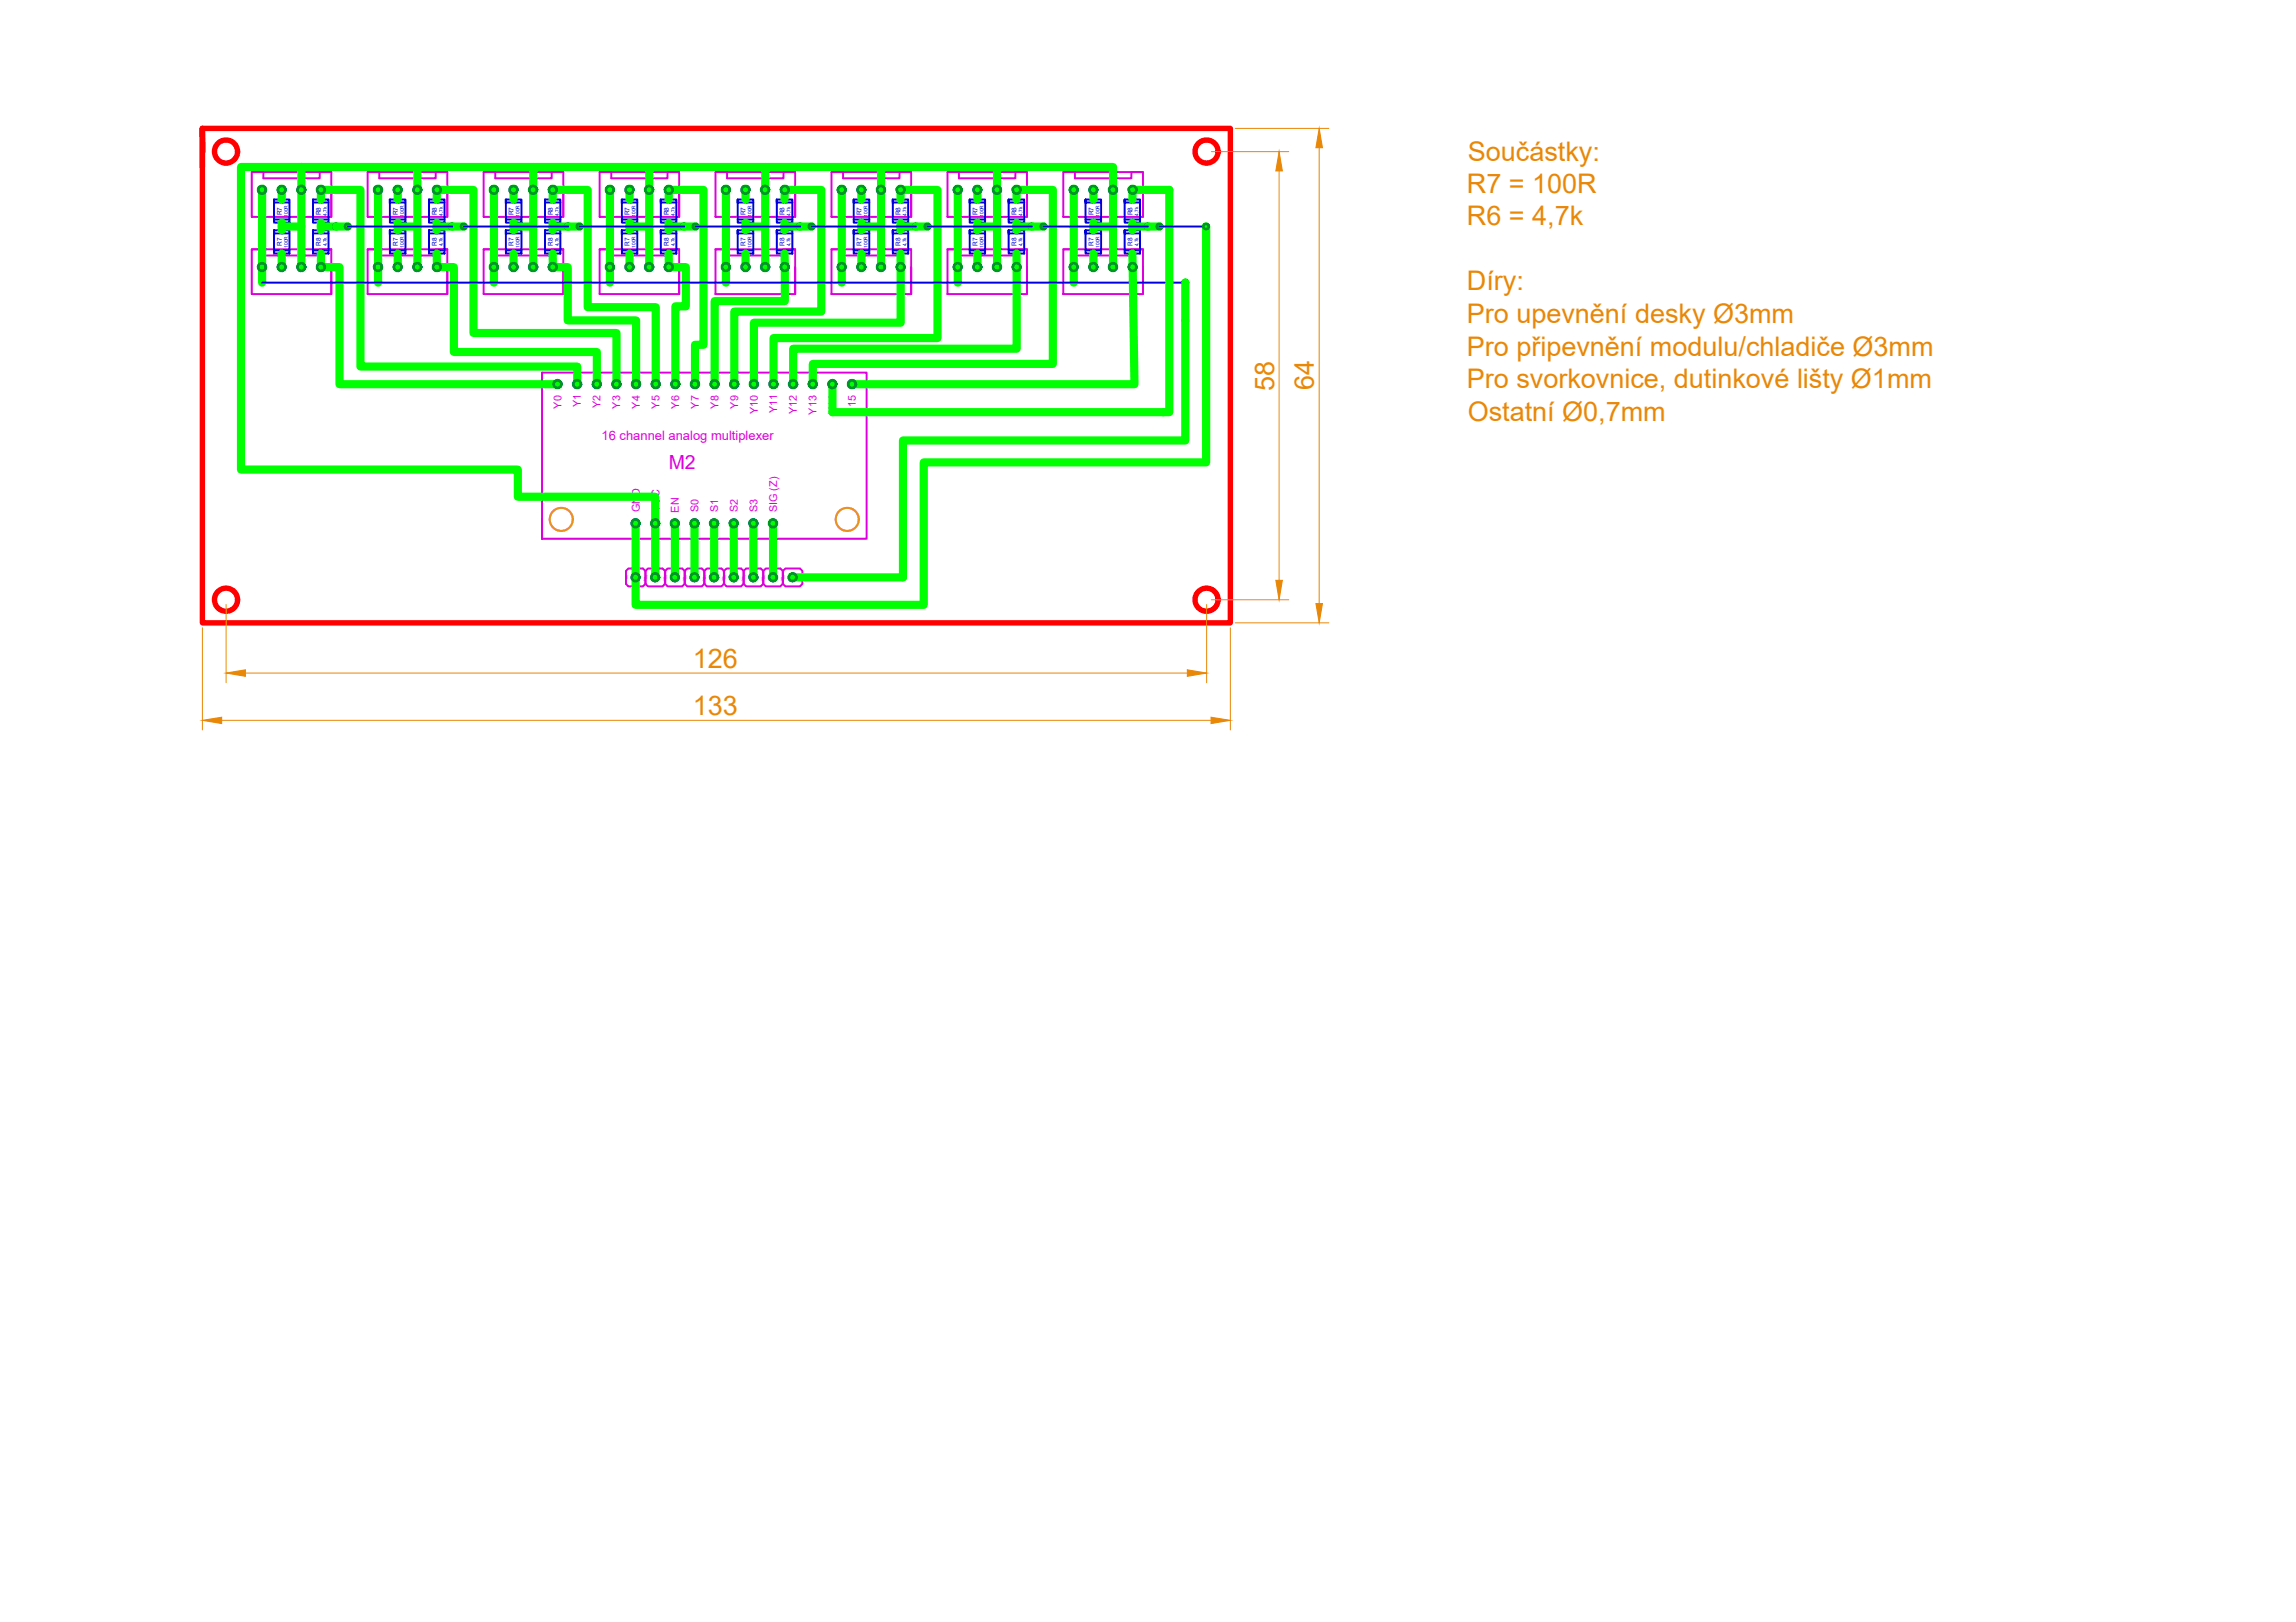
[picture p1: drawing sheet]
<svg xmlns="http://www.w3.org/2000/svg" width="297mm" height="210mm" viewBox="0 0 297 210" stroke-linecap="round" stroke-linejoin="round" font-family="sans-serif">
<defs><g id="words">
<g font-size="3.5" fill="#e98707">
<text x="189.9" y="20.8">Součástky:</text>
<text x="189.8" y="25">R7 = 100R</text>
<text x="189.8" y="29.1">R6 = 4,7k</text>
<text x="189.8" y="37.5">Díry:</text>
<text x="189.8" y="41.8">Pro upevnění desky Ø3mm</text>
<text x="189.8" y="46">Pro připevnění modulu/chladiče Ø3mm</text>
<text x="164.8" y="50.5" transform="rotate(-90 164.8 50.5)">58</text>
<text x="170" y="50.5" transform="rotate(-90 170 50.5)">64</text>
<text x="189.8" y="50.3">Pro svorkovnice, dutinkové lišty Ø1mm</text>
<text x="189.9" y="54.5">Ostatní Ø0,7mm</text>
<text x="89.6" y="86.4">126</text>
<text x="89.6" y="92.6">133</text>
</g>
<text font-size="2.5" fill="#d0d" x="86.5" y="60.7">M2</text>
<text font-size="1.7" fill="#d0d" x="77.8" y="57">16 channel analog multiplexer</text>
<g font-size="1.4" fill="#d0d">
<text x="72.6" y="52.9" transform="rotate(-90 72.6 52.9)">Y0</text>
<text x="75.2" y="52.7" transform="rotate(-90 75.2 52.7)">Y1</text>
<text x="77.7" y="52.9" transform="rotate(-90 77.7 52.9)">Y2</text>
<text x="80.2" y="52.9" transform="rotate(-90 80.2 52.9)">Y3</text>
<text x="82.8" y="52.9" transform="rotate(-90 82.8 52.9)">Y4</text>
<text x="85.3" y="52.9" transform="rotate(-90 85.3 52.9)">Y5</text>
<text x="87.9" y="52.9" transform="rotate(-90 87.9 52.9)">Y6</text>
<text x="90.4" y="52.9" transform="rotate(-90 90.4 52.9)">Y7</text>
<text x="92.9" y="52.9" transform="rotate(-90 92.9 52.9)">Y8</text>
<text x="95.5" y="52.9" transform="rotate(-90 95.5 52.9)">Y9</text>
<text x="98" y="53.6" transform="rotate(-90 98 53.6)">Y10</text>
<text x="100.6" y="53.4" transform="rotate(-90 100.6 53.4)">Y11</text>
<text x="103.1" y="53.6" transform="rotate(-90 103.1 53.6)">Y12</text>
<text x="105.6" y="53.7" transform="rotate(-90 105.6 53.7)">Y13</text>
<text x="108.2" y="53.6" transform="rotate(-90 108.2 53.6)">Y14</text>
<text x="110.7" y="53.7" transform="rotate(-90 110.7 53.7)">Y15</text>
<text x="82.8" y="66.3" transform="rotate(-90 82.8 66.3)">GND</text>
<text x="85.3" y="66.2" transform="rotate(-90 85.3 66.2)">VCC</text>
<text x="87.8" y="66.3" transform="rotate(-90 87.8 66.3)">EN</text>
<text x="90.4" y="66.3" transform="rotate(-90 90.4 66.3)">S0</text>
<text x="92.9" y="66.3" transform="rotate(-90 92.9 66.3)">S1</text>
<text x="95.5" y="66.3" transform="rotate(-90 95.5 66.3)">S2</text>
<text x="98" y="66.3" transform="rotate(-90 98 66.3)">S3</text>
<text x="100.5" y="66.3" transform="rotate(-90 100.5 66.3)">SIG (Z)</text>
</g>
<g font-size=".8" fill="#00d">
<text x="36.4" y="27.9" transform="rotate(-90 36.4 27.9)">R7</text>
<text x="41.5" y="27.9" transform="rotate(-90 41.5 27.9)">R8</text>
<text x="51.5" y="27.9" transform="rotate(-90 51.5 27.9)">R7</text>
<text x="56.5" y="27.9" transform="rotate(-90 56.5 27.9)">R8</text>
<text x="66.4" y="27.9" transform="rotate(-90 66.4 27.9)">R7</text>
<text x="71.5" y="27.9" transform="rotate(-90 71.5 27.9)">R8</text>
<text x="81.4" y="27.9" transform="rotate(-90 81.4 27.9)">R7</text>
<text x="86.5" y="27.9" transform="rotate(-90 86.5 27.9)">R8</text>
<text x="96.5" y="27.9" transform="rotate(-90 96.5 27.9)">R7</text>
<text x="101.5" y="27.9" transform="rotate(-90 101.5 27.9)">R8</text>
<text x="111.4" y="27.9" transform="rotate(-90 111.4 27.9)">R7</text>
<text x="116.5" y="27.9" transform="rotate(-90 116.5 27.9)">R8</text>
<text x="126.4" y="27.9" transform="rotate(-90 126.4 27.9)">R7</text>
<text x="131.5" y="27.9" transform="rotate(-90 131.5 27.9)">R8</text>
<text x="141.5" y="27.9" transform="rotate(-90 141.5 27.9)">R7</text>
<text x="146.5" y="27.9" transform="rotate(-90 146.5 27.9)">R8</text>
<text x="36.4" y="31.9" transform="rotate(-90 36.4 31.9)">R7</text>
<text x="41.5" y="31.9" transform="rotate(-90 41.5 31.9)">R8</text>
<text x="51.5" y="31.9" transform="rotate(-90 51.5 31.9)">R7</text>
<text x="56.5" y="31.9" transform="rotate(-90 56.5 31.9)">R8</text>
<text x="66.4" y="31.9" transform="rotate(-90 66.4 31.9)">R7</text>
<text x="71.5" y="31.9" transform="rotate(-90 71.5 31.9)">R8</text>
<text x="81.4" y="31.9" transform="rotate(-90 81.4 31.9)">R7</text>
<text x="86.5" y="31.9" transform="rotate(-90 86.5 31.9)">R8</text>
<text x="96.5" y="31.9" transform="rotate(-90 96.5 31.9)">R7</text>
<text x="101.5" y="31.9" transform="rotate(-90 101.5 31.9)">R8</text>
<text x="111.4" y="31.9" transform="rotate(-90 111.4 31.9)">R7</text>
<text x="116.5" y="31.9" transform="rotate(-90 116.5 31.9)">R8</text>
<text x="126.4" y="31.9" transform="rotate(-90 126.4 31.9)">R7</text>
<text x="131.5" y="31.9" transform="rotate(-90 131.5 31.9)">R8</text>
<text x="141.5" y="31.9" transform="rotate(-90 141.5 31.9)">R7</text>
<text x="146.5" y="31.9" transform="rotate(-90 146.5 31.9)">R8</text>
</g>
<g font-size=".6" fill="#00d">
<text x="37.2" y="28.1" transform="rotate(-90 37.2 28.1)">100R</text>
<text x="42.3" y="27.9" transform="rotate(-90 42.3 27.9)">4,7k</text>
<text x="52.2" y="28.1" transform="rotate(-90 52.2 28.1)">100R</text>
<text x="57.3" y="27.9" transform="rotate(-90 57.3 27.9)">4,7k</text>
<text x="67.2" y="28.1" transform="rotate(-90 67.2 28.1)">100R</text>
<text x="72.3" y="27.9" transform="rotate(-90 72.3 27.9)">4,7k</text>
<text x="82.2" y="28.1" transform="rotate(-90 82.2 28.1)">100R</text>
<text x="87.3" y="27.9" transform="rotate(-90 87.3 27.9)">4,7k</text>
<text x="97.2" y="28.1" transform="rotate(-90 97.2 28.1)">100R</text>
<text x="102.3" y="27.9" transform="rotate(-90 102.3 27.9)">4,7k</text>
<text x="112.2" y="28.1" transform="rotate(-90 112.2 28.1)">100R</text>
<text x="117.3" y="27.9" transform="rotate(-90 117.3 27.9)">4,7k</text>
<text x="127.2" y="28.1" transform="rotate(-90 127.2 28.1)">100R</text>
<text x="132.3" y="27.9" transform="rotate(-90 132.3 27.9)">4,7k</text>
<text x="142.2" y="28.1" transform="rotate(-90 142.2 28.1)">100R</text>
<text x="147.3" y="27.9" transform="rotate(-90 147.3 27.9)">4,7k</text>
<text x="37.2" y="32.1" transform="rotate(-90 37.2 32.1)">100R</text>
<text x="42.3" y="31.9" transform="rotate(-90 42.3 31.9)">4,7k</text>
<text x="52.2" y="32.1" transform="rotate(-90 52.2 32.1)">100R</text>
<text x="57.3" y="31.9" transform="rotate(-90 57.3 31.9)">4,7k</text>
<text x="67.2" y="32.1" transform="rotate(-90 67.2 32.1)">100R</text>
<text x="72.3" y="31.9" transform="rotate(-90 72.3 31.9)">4,7k</text>
<text x="82.2" y="32.1" transform="rotate(-90 82.2 32.1)">100R</text>
<text x="87.3" y="31.9" transform="rotate(-90 87.3 31.9)">4,7k</text>
<text x="97.2" y="32.1" transform="rotate(-90 97.2 32.1)">100R</text>
<text x="102.3" y="31.9" transform="rotate(-90 102.3 31.9)">4,7k</text>
<text x="112.2" y="32.1" transform="rotate(-90 112.2 32.1)">100R</text>
<text x="117.3" y="31.9" transform="rotate(-90 117.3 31.9)">4,7k</text>
<text x="127.2" y="32.1" transform="rotate(-90 127.2 32.1)">100R</text>
<text x="132.3" y="31.9" transform="rotate(-90 132.3 31.9)">4,7k</text>
<text x="142.2" y="32.1" transform="rotate(-90 142.2 32.1)">100R</text>
<text x="147.3" y="31.9" transform="rotate(-90 147.3 31.9)">4,7k</text>
</g>
<g font-size=".3" fill="#d0d">
<text x="81" y="74.4" transform="rotate(90 81 74.4)">řada</text>
<text x="83.5" y="75.2" transform="rotate(-90 83.5 75.2)">řada</text>
<text x="83.6" y="74.4" transform="rotate(90 83.6 74.4)">řada</text>
<text x="86" y="75.2" transform="rotate(-90 86 75.2)">řada</text>
<text x="86.1" y="74.4" transform="rotate(90 86.1 74.4)">řada</text>
<text x="88.5" y="75.2" transform="rotate(-90 88.5 75.2)">řada</text>
<text x="88.7" y="74.4" transform="rotate(90 88.7 74.4)">řada</text>
<text x="91.1" y="75.2" transform="rotate(-90 91.1 75.2)">řada</text>
<text x="91.2" y="74.4" transform="rotate(90 91.2 74.4)">řada</text>
<text x="93.6" y="75.2" transform="rotate(-90 93.6 75.2)">řada</text>
<text x="93.7" y="74.4" transform="rotate(90 93.7 74.4)">řada</text>
<text x="96.2" y="75.2" transform="rotate(-90 96.2 75.2)">řada</text>
<text x="96.3" y="74.4" transform="rotate(90 96.3 74.4)">řada</text>
<text x="98.7" y="75.2" transform="rotate(-90 98.7 75.2)">řada</text>
<text x="98.8" y="74.4" transform="rotate(90 98.8 74.4)">řada</text>
<text x="101.2" y="75.2" transform="rotate(-90 101.2 75.2)">řada</text>
<text x="101.4" y="74.4" transform="rotate(90 101.4 74.4)">řada</text>
<text x="103.8" y="75.2" transform="rotate(-90 103.8 75.2)">řada</text>
</g>
</g></defs>
<g fill="none" stroke="#d0d" stroke-width=".25">
<path d="M32.6 32.3h10.3v5.8h-10.3zM32.6 32.3h1.5v.8h7.3v-.8h1.5M32.6 22.3h10.3v5.8h-10.3zM32.6 22.3h1.5v.8h7.3v-.8h1.5M42.9 24.6v3.5M42.9 34.6v3.5M47.6 22.3h10.3v5.8h-10.3zM47.6 22.3h1.5v.8h7.3v-.8h1.5M47.6 32.3h10.3v5.8h-10.3zM47.6 32.3h1.5v.8h7.3v-.8h1.5M57.9 24.6v3.5M57.9 34.6v3.5"/>
<path d="M62.6 22.3h10.3v5.8h-10.3zM62.6 22.3h1.5v.8h7.3v-.8h1.5M62.6 32.3h10.3v5.8h-10.3zM62.6 32.3h1.5v.8h7.3v-.8h1.5M72.9 24.6v3.5M72.9 34.6v3.5M77.6 22.3h10.3v5.8h-10.3zM77.6 22.3h1.5v.8h7.3v-.8h1.5M77.6 32.3h10.3v5.8h-10.3zM77.6 32.3h1.5v.8h7.3v-.8h1.5M87.9 24.6v3.5M87.9 34.6v3.5"/>
<path d="M92.6 22.3h10.3v5.8h-10.3zM92.6 22.3h1.5v.8h7.3v-.8h1.5M92.6 32.3h10.3v5.8h-10.3zM92.6 32.3h1.5v.8h7.3v-.8h1.5M102.9 24.6v3.5M102.9 34.6v3.5M107.6 22.3h10.3v5.8h-10.3zM107.6 22.3h1.5v.8h7.3v-.8h1.5M107.6 32.3h10.3v5.8h-10.3zM107.6 32.3h1.5v.8h7.3v-.8h1.5M117.9 24.6v3.5M117.9 34.6v3.5"/>
<path d="M122.6 22.3h10.3v5.8h-10.3zM122.6 22.3h1.5v.8h7.3v-.8h1.5M122.6 32.3h10.3v5.8h-10.3zM122.6 32.3h1.5v.8h7.3v-.8h1.5M132.9 24.6v3.5M132.9 34.6v3.5M137.6 22.3h10.3v5.8h-10.3zM137.6 22.3h1.5v.8h7.3v-.8h1.5M137.6 32.3h10.3v5.8h-10.3zM137.6 32.3h1.5v.8h7.3v-.8h1.5M147.9 24.6v3.5M147.9 34.6v3.5"/>
<path d="M70.1 48.2v1.5M70.1 67.2v2.5h42v-21.5h-42v21.5v-2M81 73.9l.3-.3h1.9l.3 .3v1.7l-.3 .3h-1.9l-.3-.3zM83.5 73.9l.3-.3h1.9l.3 .3v1.7l-.3 .3h-1.9l-.3-.3zM86.1 73.9l.3-.3h1.9l.3 .3v1.7l-.3 .3h-1.9l-.3-.3zM88.6 73.9l.3-.3h1.9l.3 .3v1.7l-.3 .3h-1.9l-.3-.3zM91.1 73.9l.3-.3h1.9l.3 .3v1.7l-.3 .3h-1.9l-.3-.3zM93.7 73.9l.3-.3h1.9l.3 .3v1.7l-.3 .3h-1.9l-.3-.3zM96.2 73.9l.3-.3h1.9l.3 .3v1.7l-.3 .3h-1.9l-.3-.3zM98.8 73.9l.3-.3h1.9l.3 .3v1.7l-.3 .3h-1.9l-.3-.3zM101.3 73.9l.3-.3h1.9l.3 .3v1.7l-.3 .3h-1.9l-.3-.3z"/>
<circle cx="33.9" cy="34.6" r=".5"/>
<circle cx="33.9" cy="24.6" r=".5"/>
<circle cx="36.4" cy="24.6" r=".5"/>
<circle cx="36.4" cy="34.6" r=".5"/>
<circle cx="39" cy="34.6" r=".5"/>
<circle cx="39" cy="24.6" r=".5"/>
<circle cx="41.5" cy="24.6" r=".5"/>
<circle cx="41.5" cy="34.6" r=".5"/>
<circle cx="48.9" cy="24.6" r=".5"/>
<circle cx="48.9" cy="34.6" r=".5"/>
<circle cx="51.4" cy="24.6" r=".5"/>
<circle cx="51.4" cy="34.6" r=".5"/>
<circle cx="54" cy="34.6" r=".5"/>
<circle cx="54" cy="24.6" r=".5"/>
<circle cx="56.5" cy="34.6" r=".5"/>
<circle cx="56.5" cy="24.6" r=".5"/>
<circle cx="63.9" cy="24.6" r=".5"/>
<circle cx="63.9" cy="34.6" r=".5"/>
<circle cx="66.4" cy="34.6" r=".5"/>
<circle cx="66.4" cy="24.6" r=".5"/>
<circle cx="69" cy="34.6" r=".5"/>
<circle cx="69" cy="24.6" r=".5"/>
<circle cx="71.5" cy="24.6" r=".5"/>
<circle cx="71.5" cy="34.6" r=".5"/>
<circle cx="78.9" cy="34.6" r=".5"/>
<circle cx="78.9" cy="24.6" r=".5"/>
<circle cx="81.4" cy="34.6" r=".5"/>
<circle cx="81.4" cy="24.6" r=".5"/>
<circle cx="84" cy="34.6" r=".5"/>
<circle cx="84" cy="24.6" r=".5"/>
<circle cx="86.5" cy="24.6" r=".5"/>
<circle cx="86.5" cy="34.6" r=".5"/>
<circle cx="93.9" cy="24.6" r=".5"/>
<circle cx="93.9" cy="34.6" r=".5"/>
<circle cx="96.4" cy="34.6" r=".5"/>
<circle cx="96.4" cy="24.6" r=".5"/>
<circle cx="99" cy="24.6" r=".5"/>
<circle cx="99" cy="34.6" r=".5"/>
<circle cx="101.5" cy="34.6" r=".5"/>
<circle cx="101.5" cy="24.6" r=".5"/>
<circle cx="108.9" cy="24.6" r=".5"/>
<circle cx="108.9" cy="34.6" r=".5"/>
<circle cx="111.4" cy="34.6" r=".5"/>
<circle cx="111.4" cy="24.6" r=".5"/>
<circle cx="114" cy="34.6" r=".5"/>
<circle cx="114" cy="24.6" r=".5"/>
<circle cx="116.5" cy="34.6" r=".5"/>
<circle cx="116.5" cy="24.6" r=".5"/>
<circle cx="123.9" cy="34.6" r=".5"/>
<circle cx="123.9" cy="24.6" r=".5"/>
<circle cx="126.4" cy="24.6" r=".5"/>
<circle cx="126.4" cy="34.6" r=".5"/>
<circle cx="129" cy="24.6" r=".5"/>
<circle cx="129" cy="34.6" r=".5"/>
<circle cx="131.5" cy="24.6" r=".5"/>
<circle cx="131.5" cy="34.6" r=".5"/>
<circle cx="138.9" cy="24.6" r=".5"/>
<circle cx="138.9" cy="34.6" r=".5"/>
<circle cx="141.4" cy="34.6" r=".5"/>
<circle cx="141.4" cy="24.6" r=".5"/>
<circle cx="144" cy="34.6" r=".5"/>
<circle cx="144" cy="24.6" r=".5"/>
<circle cx="146.5" cy="34.6" r=".5"/>
<circle cx="146.5" cy="24.6" r=".5"/>
<circle cx="72.1" cy="49.7" r=".5"/>
<circle cx="74.7" cy="49.7" r=".5"/>
<circle cx="77.2" cy="49.7" r=".5"/>
<circle cx="79.7" cy="49.7" r=".5"/>
<circle cx="82.3" cy="49.7" r=".5"/>
<circle cx="84.8" cy="49.7" r=".5"/>
<circle cx="87.4" cy="49.7" r=".5"/>
<circle cx="89.9" cy="49.7" r=".5"/>
<circle cx="92.4" cy="49.7" r=".5"/>
<circle cx="95" cy="49.7" r=".5"/>
<circle cx="97.5" cy="49.7" r=".5"/>
<circle cx="100.1" cy="49.7" r=".5"/>
<circle cx="102.6" cy="49.7" r=".5"/>
<circle cx="105.1" cy="49.7" r=".5"/>
<circle cx="107.7" cy="49.7" r=".5"/>
<circle cx="110.2" cy="49.7" r=".5"/>
<circle cx="72.6" cy="67.2" r="1.49"/>
<circle cx="82.2" cy="67.7" r=".5"/>
<circle cx="82.2" cy="74.7" r=".35"/>
<circle cx="84.8" cy="67.7" r=".5"/>
<circle cx="84.8" cy="74.7" r=".35"/>
<circle cx="87.3" cy="67.7" r=".5"/>
<circle cx="87.3" cy="74.7" r=".35"/>
<circle cx="89.8" cy="67.7" r=".5"/>
<circle cx="89.8" cy="74.7" r=".35"/>
<circle cx="92.4" cy="67.7" r=".5"/>
<circle cx="92.4" cy="74.7" r=".35"/>
<circle cx="94.9" cy="67.7" r=".5"/>
<circle cx="94.9" cy="74.7" r=".35"/>
<circle cx="97.5" cy="67.7" r=".5"/>
<circle cx="97.5" cy="74.7" r=".35"/>
<circle cx="100" cy="67.7" r=".5"/>
<circle cx="100" cy="74.7" r=".35"/>
<circle cx="102.5" cy="74.7" r=".35"/>
<circle cx="109.6" cy="67.2" r="1.49"/>
</g>
<g fill="none" stroke="#00d" stroke-width=".25">
<path d="M35.5 29.8h1.9v3h-1.9zM35.5 25.8h1.9v3h-1.9zM35.5 32.4h1.9M35.5 28.4h1.9M37.4 30.2h-1.9v-.4v.5M37.4 26.2h-1.9v-.4v.5M40.5 29.8h2v3h-2zM40.5 25.8h2v3h-2zM40.5 32.4h2M40.5 28.4h2M42.5 30.2h-2v-.4v.5M42.5 26.2h-2v-.4v.5"/>
<path d="M50.4 25.8h2.1v3h-2.1zM50.4 29.8h2.1v3h-2.1zM50.4 32.4h2.1M50.4 28.4h2.1M52.5 26.2h-2.1v-.4v.5M52.5 30.2h-2.1v-.4v.5M55.5 25.8h2v3h-2zM55.5 29.8h2v3h-2zM55.5 32.4h2M55.5 28.4h2M57.5 26.2h-2v-.4v.5M57.5 30.2h-2v-.4v.5"/>
<path d="M65.4 25.8h2.1v3h-2.1zM65.4 29.8h2.1v3h-2.1zM65.4 32.4h2.1M65.4 28.4h2.1M67.5 26.2h-2.1v-.4v.5M67.5 30.2h-2.1v-.4v.5M70.5 25.8h2v3h-2zM70.5 29.8h2v3h-2zM70.5 32.4h2M70.5 28.4h2M72.5 26.2h-2v-.4v.5M72.5 30.2h-2v-.4v.5"/>
<path d="M80.5 25.8h1.9v3h-1.9zM80.5 29.8h1.9v3h-1.9zM80.5 32.4h1.9M80.5 28.4h1.9M82.4 26.2h-1.9v-.4v.5M82.4 30.2h-1.9v-.4v.5M85.5 25.8h2v3h-2zM85.5 29.8h2v3h-2zM85.5 32.4h2M85.5 28.4h2M87.5 26.2h-2v-.4v.5M87.5 30.2h-2v-.4v.5"/>
<path d="M95.4 25.8h2.1v3h-2.1zM95.4 29.8h2.1v3h-2.1zM95.4 32.4h2.1M95.4 28.4h2.1M97.5 26.2h-2.1v-.4v.5M97.5 30.2h-2.1v-.4v.5M100.5 25.8h2v3h-2zM100.5 29.8h2v3h-2zM100.5 32.4h2M100.5 28.4h2M102.5 26.2h-2v-.4v.5M102.5 30.2h-2v-.4v.5"/>
<path d="M110.4 25.8h2.1v3h-2.1zM110.4 29.8h2.1v3h-2.1zM110.4 32.4h2.1M110.4 28.4h2.1M112.5 26.2h-2.1v-.4v.5M112.5 30.2h-2.1v-.4v.5M115.5 25.8h2v3h-2zM115.5 29.8h2v3h-2zM115.5 32.4h2M115.5 28.4h2M117.5 26.2h-2v-.4v.5M117.5 30.2h-2v-.4v.5"/>
<path d="M125.5 25.8h1.9v3h-1.9zM125.5 29.8h1.9v3h-1.9zM125.5 32.4h1.9M125.5 28.4h1.9M127.4 26.2h-1.9v-.4v.5M127.4 30.2h-1.9v-.4v.5M130.5 25.8h2v3h-2zM130.5 29.8h2v3h-2zM130.5 32.4h2M130.5 28.4h2M132.5 26.2h-2v-.4v.5M132.5 30.2h-2v-.4v.5"/>
<path d="M140.4 25.8h2.1v3h-2.1zM140.4 29.8h2.1v3h-2.1zM140.4 32.4h2.1M140.4 28.4h2.1M142.5 26.2h-2.1v-.4v.5M142.5 30.2h-2.1v-.4v.5M145.5 25.8h2v3h-2zM145.5 29.8h2v3h-2zM145.5 32.4h2M145.5 28.4h2M147.5 26.2h-2v-.4v.5M147.5 30.2h-2v-.4v.5"/>
</g>
<!-- layer: Cesty -->
<g fill="none" stroke="#0f0" stroke-width="1.1">
<path d="M33.9 24.6v12M36.4 24.6v1.2M36.4 28.8v1M36.4 32.8v1.8M36.4 29.3h2.6M39 21.6h105v13M39 21.6h-7.8v39.2h35.8v3.5h17.8v10.4M39 21.6v13M41.5 32.8v1.8h2.4v15.1h28.2M41.5 25.8v-1.2h5.1v22.8h28.1v2.3M41.5 28.8v1M41.5 29.3h3.5"/>
<path d="M48.9 24.6v12M51.5 24.6v1.2M51.5 28.8v1M51.5 32.8v1.8M51.5 29.3h2.5M54 21.6v13M56.5 32.8v1.8h2.2v11h18.5v4.1M56.5 25.8v-1.2h4.8v18.5h18.5v6.6M56.5 28.8v1M56.5 29.3h3.5M63.9 24.6v12M66.4 24.6v1.2"/>
<path d="M66.4 28.8v1M66.4 32.8v1.8M66.4 29.3h2.6M69 21.6v13M71.5 32.8v1.8h1.9v6.9h8.9v8.2M71.5 25.8v-1.2h4.5v15.2h8.8v9.9M71.5 28.8v1M71.5 29.3h3.5M78.9 24.6v12M81.4 24.6v1.2M81.4 28.8v1M81.4 32.8v1.8"/>
<path d="M81.4 29.3h2.6M84 21.6v13M86.5 32.8v1.8h2.2v5h-1.3v10.1M86.5 25.8v-1.2h4.5v20h-1.1v5.1M86.5 28.8v1M86.5 29.3h3.5M93.9 24.6v12M96.5 24.6v1.2M96.5 28.8v1M96.5 32.8v1.8M96.5 29.3h2.5M99 21.6v13"/>
<path d="M101.5 32.8v6.2h-9v10.7M101.5 25.8v-1.2h4.8v15.7h-11.3v9.4M101.5 28.8v1M101.5 29.3h3.5M108.9 24.6v12M111.4 24.6v1.2M111.4 28.8v1M111.4 32.8v1.8M111.4 29.3h2.6M114 21.6v13M116.5 32.8v9h-19v7.9M116.5 25.8v-1.2h4.8v19.2h-21.2v5.9"/>
<path d="M116.5 28.8v1M116.5 29.3h3.5M123.9 24.6v12M126.4 24.6v1.2M126.4 28.8v1M126.4 32.8v1.8M126.4 29.3h2.6M129 21.6v13M131.5 32.8v12.3h-28.9v4.6M131.5 25.8v-1.2h4.7v22.5h-31v2.6M131.5 28.8v1M131.5 29.3h3.5"/>
<path d="M138.9 24.6v12M141.5 24.6v1.2M141.5 28.8v1M141.5 32.8v1.8M141.5 29.3h2.5M146.5 25.8v-1.2h4.8v28.7h-43.6v-3.6M146.5 32.8l.3 16.9h-36.6M146.5 28.8v1M146.5 29.3h3.5M153.4 36.6v20.4h-36.6v17.7h-14.2M156 29.3v30.5h-36.5v18.5h-37.3v-10.6M87.3 67.7v7"/>
<path d="M89.9 67.7v7M92.4 67.7v7M94.9 67.7v7M97.5 67.7v7M100 67.7v7"/>
</g>
<g fill="none" stroke="#009525" stroke-width=".36">
<circle cx="33.9" cy="34.6" r=".5"/>
<circle cx="33.9" cy="24.6" r=".5"/>
<circle cx="36.4" cy="24.6" r=".5"/>
<circle cx="36.4" cy="34.6" r=".5"/>
<circle cx="39" cy="34.6" r=".5"/>
<circle cx="39" cy="24.6" r=".5"/>
<circle cx="41.5" cy="24.6" r=".5"/>
<circle cx="41.5" cy="34.6" r=".5"/>
<circle cx="43.5" cy="29.3" r=".35"/>
<circle cx="45" cy="29.3" r=".35"/>
<circle cx="48.9" cy="24.6" r=".5"/>
<circle cx="48.9" cy="34.6" r=".5"/>
<circle cx="51.4" cy="24.6" r=".5"/>
<circle cx="51.4" cy="34.6" r=".5"/>
<circle cx="54" cy="34.6" r=".5"/>
<circle cx="54" cy="24.6" r=".5"/>
<circle cx="56.5" cy="34.6" r=".5"/>
<circle cx="56.5" cy="24.6" r=".5"/>
<circle cx="58.5" cy="29.3" r=".35"/>
<circle cx="60" cy="29.3" r=".35"/>
<circle cx="63.9" cy="24.6" r=".5"/>
<circle cx="63.9" cy="34.6" r=".5"/>
<circle cx="66.4" cy="34.6" r=".5"/>
<circle cx="66.4" cy="24.6" r=".5"/>
<circle cx="69" cy="34.6" r=".5"/>
<circle cx="69" cy="24.6" r=".5"/>
<circle cx="71.5" cy="24.6" r=".5"/>
<circle cx="71.5" cy="34.6" r=".5"/>
<circle cx="73.5" cy="29.3" r=".35"/>
<circle cx="75" cy="29.3" r=".35"/>
<circle cx="78.9" cy="34.6" r=".5"/>
<circle cx="78.9" cy="24.6" r=".5"/>
<circle cx="81.4" cy="34.6" r=".5"/>
<circle cx="81.4" cy="24.6" r=".5"/>
<circle cx="84" cy="34.6" r=".5"/>
<circle cx="84" cy="24.6" r=".5"/>
<circle cx="86.5" cy="24.6" r=".5"/>
<circle cx="86.5" cy="34.6" r=".5"/>
<circle cx="88.5" cy="29.3" r=".35"/>
<circle cx="90" cy="29.3" r=".35"/>
<circle cx="93.9" cy="24.6" r=".5"/>
<circle cx="93.9" cy="34.6" r=".5"/>
<circle cx="96.4" cy="34.6" r=".5"/>
<circle cx="96.4" cy="24.6" r=".5"/>
<circle cx="99" cy="24.6" r=".5"/>
<circle cx="99" cy="34.6" r=".5"/>
<circle cx="101.5" cy="34.6" r=".5"/>
<circle cx="101.5" cy="24.6" r=".5"/>
<circle cx="103.5" cy="29.3" r=".35"/>
<circle cx="105" cy="29.3" r=".35"/>
<circle cx="108.9" cy="24.6" r=".5"/>
<circle cx="108.9" cy="34.6" r=".5"/>
<circle cx="111.4" cy="34.6" r=".5"/>
<circle cx="111.4" cy="24.6" r=".5"/>
<circle cx="114" cy="34.6" r=".5"/>
<circle cx="114" cy="24.6" r=".5"/>
<circle cx="116.5" cy="34.6" r=".5"/>
<circle cx="116.5" cy="24.6" r=".5"/>
<circle cx="118.5" cy="29.3" r=".35"/>
<circle cx="120" cy="29.3" r=".35"/>
<circle cx="123.9" cy="34.6" r=".5"/>
<circle cx="123.9" cy="24.6" r=".5"/>
<circle cx="126.4" cy="24.6" r=".5"/>
<circle cx="126.4" cy="34.6" r=".5"/>
<circle cx="129" cy="24.6" r=".5"/>
<circle cx="129" cy="34.6" r=".5"/>
<circle cx="131.5" cy="24.6" r=".5"/>
<circle cx="131.5" cy="34.6" r=".5"/>
<circle cx="133.5" cy="29.3" r=".35"/>
<circle cx="135" cy="29.3" r=".35"/>
<circle cx="138.9" cy="24.6" r=".5"/>
<circle cx="138.9" cy="34.6" r=".5"/>
<circle cx="141.4" cy="34.6" r=".5"/>
<circle cx="141.4" cy="24.6" r=".5"/>
<circle cx="144" cy="34.6" r=".5"/>
<circle cx="144" cy="24.6" r=".5"/>
<circle cx="146.5" cy="34.6" r=".5"/>
<circle cx="146.5" cy="24.6" r=".5"/>
<circle cx="148.5" cy="29.3" r=".35"/>
<circle cx="150" cy="29.3" r=".35"/>
<circle cx="153.3" cy="36.6" r=".35"/>
<circle cx="156" cy="29.3" r=".35"/>
<circle cx="72.1" cy="49.7" r=".5"/>
<circle cx="74.7" cy="49.7" r=".5"/>
<circle cx="77.2" cy="49.7" r=".5"/>
<circle cx="79.7" cy="49.7" r=".5"/>
<circle cx="82.3" cy="49.7" r=".5"/>
<circle cx="84.8" cy="49.7" r=".5"/>
<circle cx="87.4" cy="49.7" r=".5"/>
<circle cx="89.9" cy="49.7" r=".5"/>
<circle cx="92.4" cy="49.7" r=".5"/>
<circle cx="95" cy="49.7" r=".5"/>
<circle cx="97.5" cy="49.7" r=".5"/>
<circle cx="100.1" cy="49.7" r=".5"/>
<circle cx="102.6" cy="49.7" r=".5"/>
<circle cx="105.1" cy="49.7" r=".5"/>
<circle cx="107.7" cy="49.7" r=".5"/>
<circle cx="110.2" cy="49.7" r=".5"/>
<circle cx="82.2" cy="74.7" r=".5"/>
<circle cx="82.2" cy="67.7" r=".5"/>
<circle cx="84.8" cy="67.7" r=".5"/>
<circle cx="84.8" cy="74.7" r=".5"/>
<circle cx="87.3" cy="67.7" r=".5"/>
<circle cx="87.3" cy="74.7" r=".5"/>
<circle cx="89.8" cy="74.7" r=".5"/>
<circle cx="89.8" cy="67.7" r=".5"/>
<circle cx="92.4" cy="67.7" r=".5"/>
<circle cx="92.4" cy="74.7" r=".5"/>
<circle cx="94.9" cy="67.7" r=".5"/>
<circle cx="94.9" cy="74.7" r=".5"/>
<circle cx="97.5" cy="74.7" r=".5"/>
<circle cx="97.5" cy="67.7" r=".5"/>
<circle cx="100" cy="67.7" r=".5"/>
<circle cx="100" cy="74.7" r=".5"/>
<circle cx="102.5" cy="74.7" r=".5"/>
</g>
<path d="M33.9 36.6h119.5M45 29.3h13.5M60 29.3h13.5M75 29.3h13.5M90 29.3h13.5M105 29.3h13.5M120 29.3h13.5M135 29.3h13.5M150 29.3h6" fill="none" stroke="#00d" stroke-width=".25"/>
<!-- layer: Deska -->
<path d="M26.2 16.6v64h133v-64h-133v5" fill="none" stroke="#f00" stroke-width=".7"/>
<g fill="none" stroke="#f00" stroke-width=".7">
<path d="M26.2 16.6v3"/>
<circle cx="29.2" cy="19.6" r="1.49"/>
<circle cx="156.1" cy="19.6" r="1.49"/>
<circle cx="29.2" cy="77.6" r="1.49"/>
<circle cx="156.1" cy="77.6" r="1.49"/>
</g>
<g fill="none" stroke="#ffbf00" stroke-width=".25">
<circle cx="72.6" cy="67.2" r="1.49"/>
<circle cx="109.6" cy="67.2" r="1.49"/>
</g>
<path d="M156.7 19.6h10M159.8 16.6h12.1M170.7 19.1v59M165.5 22.1v53M29.3 78.2v10.1M156.1 78.2v10.1M156.7 77.6h10M26.2 81.2v13.3M28.7 93.2h128M31.8 87.1h121.8M159.2 81.2v13.3M159.8 80.6h12.1" fill="none" stroke="#e98707" stroke-width=".13"/>
<g fill="#e98707" stroke="#e98707" stroke-width=".13">
<path d="M165.5 19.6l.4 2.5h-.8z"/>
<path d="M165.1 75.1h.8l-.4 2.5z"/>
<path d="M170.7 16.6l.4 2.5h-.9z"/>
<path d="M170.2 78.1h.9l-.4 2.5z"/>
<path d="M29.3 87.1l2.5-.4v.8z"/>
<path d="M153.6 86.7l2.5 .4-2.5 .4z"/>
<path d="M26.2 93.2l2.5-.4v.8z"/>
<path d="M156.7 92.8l2.5 .4-2.5 .4z"/>
</g>
<use href="#words"/>
</svg>
